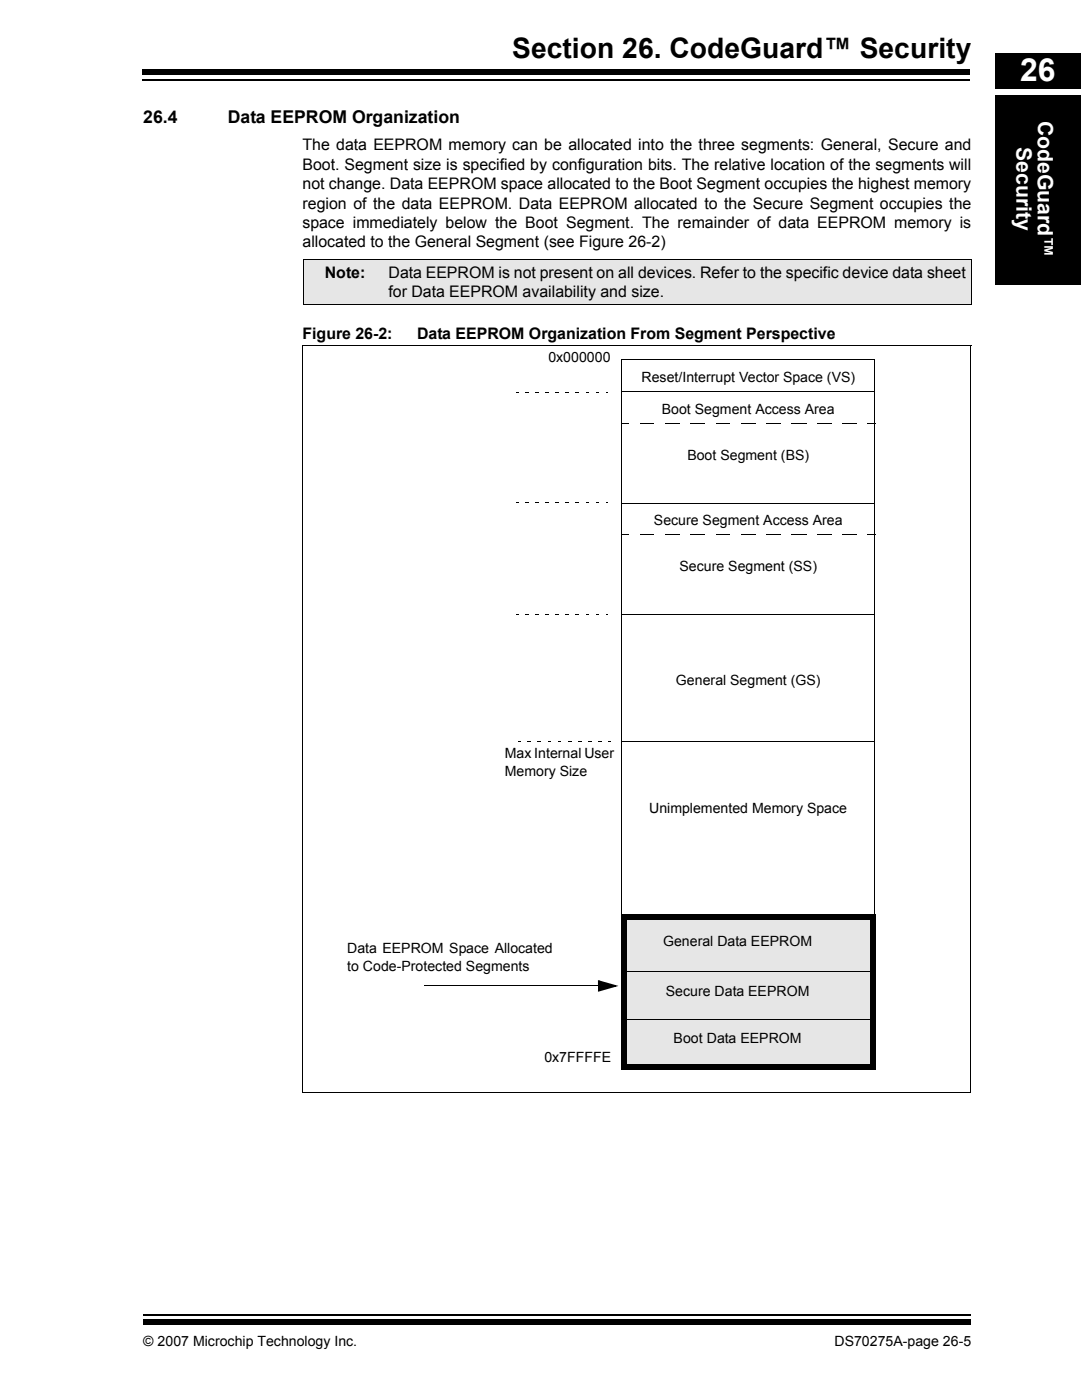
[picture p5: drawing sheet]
<svg xmlns="http://www.w3.org/2000/svg" width="216mm" height="279mm" viewBox="0 0 216 279" stroke-linecap="round" stroke-linejoin="round" font-family="sans-serif">
<defs><g id="words">
<text font-size="6.3" fill="#fff" x="203.4" y="16.1">26</text>
<text font-size="5.6" x="102.1" y="11.6">Section 26. CodeGuardô Security</text>
<g font-size="4.2" fill="#fff">
<text x="202.7" y="29.4" transform="rotate(90 202.7 29.4)">Security</text>
<text x="206.9" y="24.1" transform="rotate(90 206.9 24.1)">CodeGuardô</text>
</g>
<g font-size="3.5">
<text x="28.6" y="24.6">26.4</text>
<text x="45.4" y="24.6">Data EEPROM Organization</text>
</g>
<g font-size="3.2">
<text x="60.3" y="30">The data EEPROM memory can be allocated into the three segments: General, Secure and</text>
<text x="60.3" y="33.9">Boot. Segment size is specified by configuration bits. The relative location of the segments will</text>
<text x="60.3" y="37.7">not change. Data EEPROM space allocated to the Boot Segment occupies the highest memory</text>
<text x="60.3" y="41.6">region of the data EEPROM. Data EEPROM allocated to the Secure Segment occupies the</text>
<text x="60.3" y="45.5">space immediately below the Boot Segment. The remainder of data EEPROM memory is</text>
<text x="60.3" y="49.4">allocated to the General Segment (see Figure 26-2)</text>
<text x="64.8" y="55.4">Note:</text>
<text x="77.5" y="55.4">Data EEPROM is not present on all devices. Refer to the specific device data sheet</text>
<text x="77.5" y="59.3">for Data EEPROM availability and size.</text>
<text x="60.3" y="67.7">Figure 26-2:</text>
<text x="83.2" y="67.7">Data EEPROM Organization From Segment Perspective</text>
</g>
<g font-size="2.8">
<text x="109.3" y="72.3">0x000000</text>
<text x="127.9" y="76.3">Reset/Interrupt Vector Space (VS)</text>
<text x="132" y="82.5">Boot Segment Access Area</text>
<text x="137.1" y="91.7">Boot Segment (BS)</text>
<text x="130.4" y="104.8">Secure Segment Access Area</text>
<text x="135.5" y="113.9">Secure Segment (SS)</text>
<text x="134.8" y="136.6">General Segment (GS)</text>
<text x="100.6" y="151.3">Max Internal User</text>
<text x="100.6" y="154.9">Memory Size</text>
<text x="129.4" y="162.2">Unimplemented Memory Space</text>
<text x="69.2" y="190.2">Data EEPROM Space Allocated</text>
<text x="132.2" y="188.8">General Data EEPROM</text>
<text x="69.2" y="193.7">to Code-Protected Segments</text>
<text x="132.8" y="198.7">Secure Data EEPROM</text>
<text x="134.3" y="208.2">Boot Data EEPROM</text>
<text x="108.5" y="212">0x7FFFFE</text>
<text x="28.6" y="268.6">© 2007 Microchip Technology Inc.</text>
<text x="166.4" y="268.6">DS70275A-page 26-5</text>
</g>
</g></defs>
<path d="M28.2 15.9h165.1M28.6 262.4h165.1" fill="none" stroke="#000" stroke-width=".36"/>
<path d="M28.2 13.9h165.1v1.1h-165.1zM198.5 10.7h17.1v46h-17.1zM28.6 263.4h165.1v1h-165.1z" fill="#000"/>
<path d="M215.6 10.7h-17.1v46M198.5 56.7h17.1" fill="none" stroke="#000" stroke-width=".2"/>
<g fill="#fff">
<path d="M197.9 17.8h.5v1.1h-.5z"/>
<path d="M198.4 17.8h17.2v1.1h-17.2z"/>
</g>
<path d="M60.5 51.9h133.2v8.8h-133.2z" fill="#e6e6e6"/>
<path d="M60.5 51.9h133.3M60.5 51.9v8.7M193.7 51.9v8.7M60.5 60.7h133.3" fill="none" stroke="#000" stroke-width=".2"/>
<path d="M124.4 183h49.7v29.9h-49.7z" fill="#e6e6e6"/>
<g fill="#000">
<path d="M103 78.3v.2zM103 78.3h.4v.2h-.4zM104.7 78.3l.1 .2zM104.8 78.3h.6v.2h-.6zM106.7 78.3l.1 .2zM106.8 78.3h.6v.2h-.6zM108.8 78.3v.2zM108.8 78.3h.6v.2h-.6zM110.8 78.3v.2zM110.8 78.3h.6v.2h-.6zM112.8 78.3l.1 .2zM112.9 78.3h.6v.2h-.6z"/>
<path d="M114.8 78.3l.1 .2zM114.9 78.3h.6v.2h-.6zM116.8 78.3l.1 .2zM116.9 78.3h.6v.2h-.6zM118.8 78.3l.1 .2zM118.9 78.3h.6v.2h-.6zM120.9 78.3v.2zM120.9 78.3h.4v.2h-.4zM123.9 84.5l.1 .1zM124 84.5h1.4v.1h-1.4zM127.6 84.5l.1 .1zM132.6 84.5l.1 .1z"/>
<path d="M137.7 84.5l.1 .1zM142.7 84.5l.1 .1zM147.8 84.5v.1zM152.8 84.5l.1 .1zM157.9 84.5v.1zM162.9 84.5l.1 .1zM168 84.5v.1zM173 84.5l.1 .1zM173.1 84.5h1.4v.1h-1.4zM103 100.2v.2zM103 100.2h.4v.2h-.4zM104.7 100.2l.1 .2z"/>
<path d="M104.8 100.2h.6v.2h-.6zM106.7 100.2l.1 .2zM106.8 100.2h.6v.2h-.6zM108.8 100.2v.2zM108.8 100.2h.6v.2h-.6zM110.8 100.2v.2zM110.8 100.2h.6v.2h-.6zM112.8 100.2l.1 .2zM112.9 100.2h.6v.2h-.6zM114.8 100.2l.1 .2zM114.9 100.2h.6v.2h-.6zM116.8 100.2l.1 .2z"/>
<path d="M116.9 100.2h.6v.2h-.6zM118.8 100.2l.1 .2zM118.9 100.2h.6v.2h-.6zM120.9 100.2v.2zM120.9 100.2h.4v.2h-.4zM123.9 106.7l.1 .1zM124 106.7h1.4v.1h-1.4zM127.6 106.7l.1 .1zM132.6 106.7l.1 .1zM137.7 106.7l.1 .1zM142.7 106.7l.1 .1zM147.8 106.7v.1z"/>
<path d="M152.8 106.7l.1 .1zM157.9 106.7v.1zM162.9 106.7l.1 .1zM168 106.7v.1zM173 106.7l.1 .1zM173.1 106.7h1.4v.1h-1.4zM103 122.6v.1zM103 122.6h.4v.1h-.4zM104.7 122.6l.1 .1zM104.8 122.6h.6v.1h-.6zM106.7 122.6l.1 .1zM106.8 122.6h.6v.1h-.6z"/>
<path d="M108.8 122.6v.1zM108.8 122.6h.6v.1h-.6zM110.8 122.6v.1zM110.8 122.6h.6v.1h-.6zM112.8 122.6l.1 .1zM112.9 122.6h.6v.1h-.6zM114.8 122.6l.1 .1zM114.9 122.6h.6v.1h-.6zM116.8 122.6l.1 .1zM116.9 122.6h.6v.1h-.6zM118.8 122.6l.1 .1zM118.9 122.6h.6v.1h-.6z"/>
<path d="M120.9 122.6v.1zM120.9 122.6h.4v.1h-.4zM103.4 148l.1 .1zM103.5 148h.4v.1h-.4zM105.2 148l.1 .1zM105.3 148h.6v.1h-.6zM107.2 148l.1 .1zM107.3 148h.6v.1h-.6zM109.3 148v.1zM109.3 148h.6v.1h-.6zM111.3 148l.1 .1zM111.4 148h.6v.1h-.6z"/>
<path d="M113.3 148l.1 .1zM113.4 148h.6v.1h-.6zM115.3 148l.1 .1zM115.4 148h.6v.1h-.6zM117.3 148l.1 .1zM117.4 148h.6v.1h-.6zM119.3 148l.1 .1zM119.4 148h.6v.1h-.6zM121.3 148l.1 .1zM121.4 148h.4v.1h-.4zM84.6 196.7l.1 .1zM119.2 195.6l4.1 1.2-4.1 1.1 .2-.4 3.2-.9 .1 .3-3.3-.9 .1-.3 .1 .1v1h-.4z"/>
<path d="M119.2 196.8h.4v.9h-.4zM124.4 182.5h50.2v1h-50.2zM123.8 212.4h50.3v1h-50.3zM123.8 182.5h1.1v30.4h-1.1zM173.6 183h1v30.4h-1z"/>
</g>
<g fill="none" stroke="#000" stroke-width=".2">
<path d="M60.4 68.8v149.2M60.4 68.9h133.3M123.9 78.2h50.6M124 71.8v141.2M124 71.8h50.5M174.4 71.8v141.2M193.6 68.9v149.2M127.7 84.5h2.8M132.7 84.5h2.8M137.8 84.5h2.7M142.8 84.5h2.8M147.8 84.5h2.8"/>
<path d="M152.9 84.5h2.8M157.9 84.5h2.8M163 84.5h2.8M168 84.5h2.8M123.9 100.4h50.6M127.7 106.8h2.8M132.7 106.8h2.8M137.8 106.8h2.7M142.8 106.8h2.8M147.8 106.8h2.8M152.9 106.8h2.8M157.9 106.8h2.8"/>
<path d="M163 106.8h2.8M168 106.8h2.8M123.9 122.6h50.6M123.9 148h50.6M84.7 196.8h34.6M123.9 183h50.6M123.9 193.9h50.6M60.3 218h133.3M123.9 203.4h50.6M123.9 213h50.5"/>
</g>
<path d="M119.4 195.8l3.3 1-3.3 .9z" fill="#000"/>
<use href="#words"/>
</svg>
